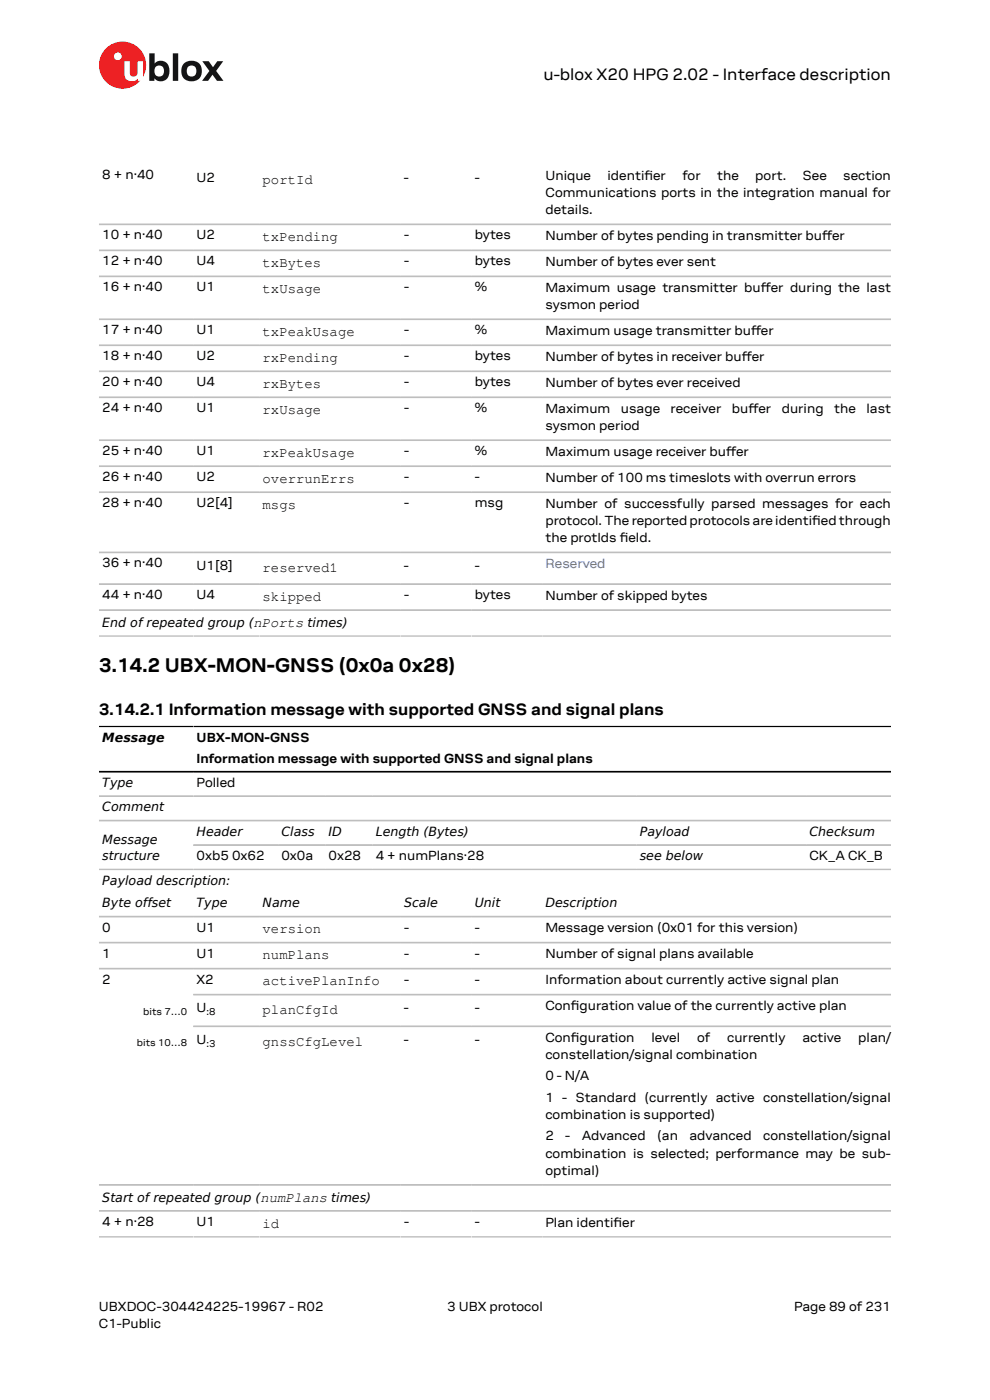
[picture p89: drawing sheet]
<svg xmlns="http://www.w3.org/2000/svg" width="210mm" height="297mm" viewBox="0 0 210 297" stroke-linecap="round" stroke-linejoin="round" font-family="sans-serif">
<defs><g id="words">
<text font-size="4.2" x="21" y="142.6">3.14.2 UBX-MON-GNSS (0x0a 0x28)</text>
<g font-size="3.5">
<text x="115.3" y="17">u-blox X20 HPG 2.02 - Interface description</text>
<text x="21" y="151.7">3.14.2.1 Information message with supported GNSS and signal plans</text>
</g>
<g font-size="3">
<text x="55.7" y="39">portId</text>
<text x="55.7" y="51.1">txPending</text>
<text x="55.7" y="56.6">txBytes</text>
<text x="55.7" y="62.2">txUsage</text>
<text x="55.7" y="71.3">txPeakUsage</text>
<text x="55.7" y="76.8">rxPending</text>
<text x="55.7" y="82.3">rxBytes</text>
<text x="55.7" y="87.8">rxUsage</text>
<text x="55.7" y="96.9">rxPeakUsage</text>
<text x="55.7" y="102.4">overrunErrs</text>
<text x="55.7" y="108">msgs</text>
<text x="55.7" y="121.3">reserved1</text>
<text x="55.7" y="127.4">skipped</text>
<text x="55.7" y="198">version</text>
<text x="55.7" y="203.5">numPlans</text>
<text x="55.7" y="209">activePlanInfo</text>
<text x="55.7" y="215.1">planCfgId</text>
<text x="55.7" y="221.9">gnssCfgLevel</text>
<text x="55.7" y="260.4">id</text>
</g>
<g font-size="2.8">
<text x="21.7" y="38">8 + n·40</text>
<text x="41.7" y="38.6">U2</text>
<text x="85.7" y="38.6">-</text>
<text x="100.7" y="38.6">-</text>
<text x="115.7" y="38.1">Unique</text>
<text x="115.7" y="41.8">Communications ports in the integration manual for</text>
<text x="128.9" y="38.1">identifer</text>
<text x="136.7" y="38.1">i</text>
<text x="144.8" y="38.1">for</text>
<text x="152.1" y="38.1">the</text>
<text x="160.2" y="38.1">port.</text>
<text x="170.2" y="38.1">See</text>
<text x="178.9" y="38.1">section</text>
<text x="115.7" y="45.5">details.</text>
<text x="21.7" y="50.8">10 + n·40</text>
<text x="41.7" y="50.8">U2</text>
<text x="85.7" y="50.8">-</text>
<text x="100.7" y="50.8">bytes</text>
<text x="115.7" y="50.9">Number of bytes pending in transmitter bufer</text>
<text x="174.4" y="50.9">f</text>
<text x="21.7" y="56.3">12 + n·40</text>
<text x="41.7" y="56.3">U4</text>
<text x="85.7" y="56.3">-</text>
<text x="100.7" y="56.3">bytes</text>
<text x="115.7" y="56.4">Number of bytes ever sent</text>
<text x="21.7" y="61.8">16 + n·40</text>
<text x="41.7" y="61.8">U1</text>
<text x="85.7" y="61.8">-</text>
<text x="100.7" y="61.8">%</text>
<text x="115.7" y="61.9">Maximum usage transmitter bufer during the last</text>
<text x="115.7" y="65.6">sysmon period</text>
<text x="161.4" y="61.9">f</text>
<text x="21.7" y="70.9">17 + n·40</text>
<text x="41.7" y="70.9">U1</text>
<text x="85.7" y="70.9">-</text>
<text x="100.7" y="70.9">%</text>
<text x="115.7" y="71">Maximum usage transmitter bufer</text>
<text x="159.3" y="71">f</text>
<text x="21.7" y="76.4">18 + n·40</text>
<text x="41.7" y="76.4">U2</text>
<text x="85.7" y="76.4">-</text>
<text x="100.7" y="76.4">bytes</text>
<text x="115.7" y="76.6">Number of bytes in receiver bufer</text>
<text x="157.3" y="76.6">f</text>
<text x="21.7" y="81.9">20 + n·40</text>
<text x="41.7" y="81.9">U4</text>
<text x="85.7" y="81.9">-</text>
<text x="100.7" y="81.9">bytes</text>
<text x="115.7" y="82.1">Number of bytes ever received</text>
<text x="21.7" y="87.5">24 + n·40</text>
<text x="41.7" y="87.5">U1</text>
<text x="85.7" y="87.5">-</text>
<text x="100.7" y="87.5">%</text>
<text x="115.7" y="87.6">Maximum</text>
<text x="131.7" y="87.6">usage</text>
<text x="142.3" y="87.6">receiver</text>
<text x="155.2" y="87.6">bufer</text>
<text x="158.7" y="87.6">f</text>
<text x="165.8" y="87.6">during</text>
<text x="176.9" y="87.6">the</text>
<text x="183.8" y="87.6">last</text>
<text x="115.7" y="91.3">sysmon period</text>
<text x="21.7" y="96.6">25 + n·40</text>
<text x="41.7" y="96.6">U1</text>
<text x="85.7" y="96.6">-</text>
<text x="100.7" y="96.6">%</text>
<text x="115.7" y="96.7">Maximum usage receiver bufer</text>
<text x="154" y="96.7">f</text>
<text x="21.7" y="102.1">26 + n·40</text>
<text x="21.7" y="107.6">28 + n·40</text>
<text x="41.7" y="102.1">U2</text>
<text x="41.7" y="107.6">U2[4]</text>
<text x="85.7" y="102.1">-</text>
<text x="85.7" y="107.6">-</text>
<text x="100.7" y="102.1">-</text>
<text x="100.7" y="107.6">msg</text>
<text x="115.7" y="102.2">Number of 100 ms timeslots with overrun errors</text>
<text x="115.7" y="107.7">Number of successfully parsed messages for each</text>
<text x="115.7" y="111.4">protocol. The reported protocols are identifed through</text>
<text x="172.3" y="111.4">i</text>
<text x="115.7" y="115.1">the protIds feld.</text>
<text x="131.5" y="115.1">i</text>
<text x="21.7" y="120.4">36 + n·40</text>
<text x="41.7" y="121">U1[8]</text>
<text x="85.7" y="121">-</text>
<text x="100.7" y="121">-</text>
<text x="21.7" y="127.1">44 + n·40</text>
<text x="41.7" y="127.1">U4</text>
<text x="85.7" y="127.1">-</text>
<text x="100.7" y="127.1">bytes</text>
<text x="115.7" y="127.2">Number of skipped bytes</text>
<text x="41.7" y="157.4">UBX-MON-GNSS</text>
<text x="41.7" y="161.9">Information message with supported GNSS and signal plans</text>
<text x="41.7" y="166.9">Polled</text>
<text x="41.7" y="182.4">0xb5 0x62</text>
<text x="59.7" y="182.4">0x0a</text>
<text x="69.7" y="182.4">0x28</text>
<text x="79.7" y="182.4">4 + numPlans·28</text>
<text x="171.7" y="182.4">CK_A CK_B</text>
<text x="21.7" y="197.6">0</text>
<text x="41.7" y="197.6">U1</text>
<text x="85.7" y="197.6">-</text>
<text x="100.7" y="197.6">-</text>
<text x="115.7" y="197.8">Message version (0x01 for this version)</text>
<text x="21.7" y="203.1">1</text>
<text x="41.7" y="203.1">U1</text>
<text x="85.7" y="203.1">-</text>
<text x="100.7" y="203.1">-</text>
<text x="115.7" y="203.3">Number of signal plans available</text>
<text x="21.7" y="208.7">2</text>
<text x="41.7" y="208.7">X2</text>
<text x="85.7" y="208.7">-</text>
<text x="100.7" y="208.7">-</text>
<text x="115.7" y="208.8">Information about currently active signal plan</text>
<text x="41.7" y="214.8">U</text>
<text x="85.7" y="214.8">-</text>
<text x="100.7" y="214.8">-</text>
<text x="115.7" y="214.3">Confguration value of the currently active plan</text>
<text x="121.1" y="214.3">i</text>
<text x="41.7" y="221.5">U</text>
<text x="85.7" y="221.5">-</text>
<text x="100.7" y="221.5">-</text>
<text x="115.7" y="221">Confguration</text>
<text x="121.1" y="221">i</text>
<text x="138.2" y="221">level</text>
<text x="147.9" y="221">of</text>
<text x="154.2" y="221">currently</text>
<text x="170.2" y="221">active</text>
<text x="182.1" y="221">plan/</text>
<text x="115.7" y="224.7">constellation/signal combination</text>
<text x="115.7" y="229.2">0 - N/A</text>
<text x="115.7" y="233.7">1 - Standard (currently active constellation/signal</text>
<text x="115.7" y="237.4">combination is supported)</text>
<text x="115.7" y="241.9">2</text>
<text x="115.7" y="245.6">combination is selected; performance may be sub-</text>
<text x="119.9" y="241.9">-</text>
<text x="123.4" y="241.9">Advanced</text>
<text x="139.4" y="241.9">(an</text>
<text x="146.2" y="241.9">advanced</text>
<text x="161.9" y="241.9">constellation/signal</text>
<text x="115.7" y="249.3">optimal)</text>
<text x="21.7" y="260.1">4 + n·28</text>
<text x="41.7" y="260.1">U1</text>
<text x="85.7" y="260.1">-</text>
<text x="100.7" y="260.1">-</text>
<text x="115.7" y="260.2">Plan identifer</text>
<text x="130.2" y="260.2">i</text>
<text x="21" y="278">UBXDOC-304424225-19967 - R02</text>
<text x="21" y="281.8">C1-Public</text>
<text x="94.9" y="278">3 UBX protocol</text>
<text x="168.4" y="278">Page 89 of 231</text>
</g>
<text font-size="2.8" fill="#4664b4" x="115.7" y="120.5">Reserved</text>
<g font-size="2.7">
<text x="21.7" y="132.9">End of repeated group (nPorts times)</text>
<text x="21.7" y="157.3">Message</text>
<text x="21.7" y="166.9">Type</text>
<text x="21.7" y="172.1">Comment</text>
<text x="21.7" y="179">Message</text>
<text x="41.7" y="177.3">Header</text>
<text x="59.7" y="177.3">Class</text>
<text x="69.7" y="177.3">ID</text>
<text x="79.7" y="177.3">Length (Bytes)</text>
<text x="135.7" y="177.3">Payload</text>
<text x="171.7" y="177.3">Checksum</text>
<text x="21.7" y="182.5">structure</text>
<text x="135.7" y="182.5">see below</text>
<text x="21.7" y="187.6">Payload description:</text>
<text x="21.7" y="192.5">Byte offset</text>
<text x="41.7" y="192.5">Type</text>
<text x="55.7" y="192.5">Name</text>
<text x="85.7" y="192.5">Scale</text>
<text x="100.7" y="192.5">Unit</text>
<text x="115.7" y="192.5">Description</text>
<text x="21.7" y="254.9">Start of repeated group (numPlans times)</text>
</g>
<g font-size="2.1">
<text x="30.4" y="215.3">bits 7…0</text>
<text x="43.8" y="215.3">:8</text>
<text x="29" y="221.8">bits 10…8</text>
<text x="43.8" y="222">:3</text>
</g>
</g></defs>
<circle cx="26" cy="13.8" r="5" fill="#ed2023"/>
<circle cx="25" cy="11.9" r=".83" fill="#fff"/>
<g fill="#151516">
<path d="M36.7 11.3h1.1v5.9h-1.1z"/>
<path d="M42.9 13h1.4l.9 1.3 .9-1.3h1.3l-1.6 2 1.6 2.2h-1.4l-.9-1.4-1 1.4h-1.2l1.5-2.1z"/>
<path d="M33 14.2a1.17 1.17 0 0 0-.1 1.5 1.17 1.17 0 0 0 1.4 .4 1.16 1.16 0 0 0 .4-1.6 1.16 1.16 0 0 0-1.7-.3zM31.7 11.3h1.1v2.2a1.82 1.82 0 0 1 2.2-.4 1.82 1.82 0 0 1 .9 2 1.83 1.83 0 0 1-1 2 1.83 1.83 0 0 1-2.1-.5v.6h-1.1z"/>
<path d="M39.9 14.2a1.18 1.18 0 0 0-.2 1.5 1.18 1.18 0 0 0 1.5 .4 1.18 1.18 0 0 0 .4-1.6 1.18 1.18 0 0 0-1.5-.5zM38.4 15a2.25 2.25 0 0 1 4.5 0 2.25 2.25 0 0 1-4.5 0z"/>
</g>
<path d="M26.4 13h1.1v2.5a.84 .84 0 0 0 1 .7 .84 .84 0 0 0 .7-.9v-2.3h1.1v4.2h-1.1v-.5a1.59 1.59 0 0 1-1.8 .5 1.59 1.59 0 0 1-1-1.6z" fill="#fff"/>
<g fill="none" stroke="#bebebe" stroke-width=".35">
<path d="M21 47.6h168M21 53.1h168M21 58.6h168M21 67.7h168M21 73.2h168M21 78.8h168M21 84.3h168M21 93.4h168M21 98.9h168M21 104.4h168M21 117.2h168M21 123.9h168"/>
<path d="M21 129.4h168M21 134.9h168M21 168.9h168M21 174.1h168M189 179.3h-148M21 184.4h168M21 194.5h168M21 200h168M21 205.5h168M41 217.7h148M41 211h148M21 251.4h168"/>
<path d="M21 256.9h168M21 262.4h168"/>
</g>
<path d="M21 154.1h168M21 163.7h168" fill="none" stroke="#000" stroke-width=".35"/>
<use href="#words"/>
</svg>
